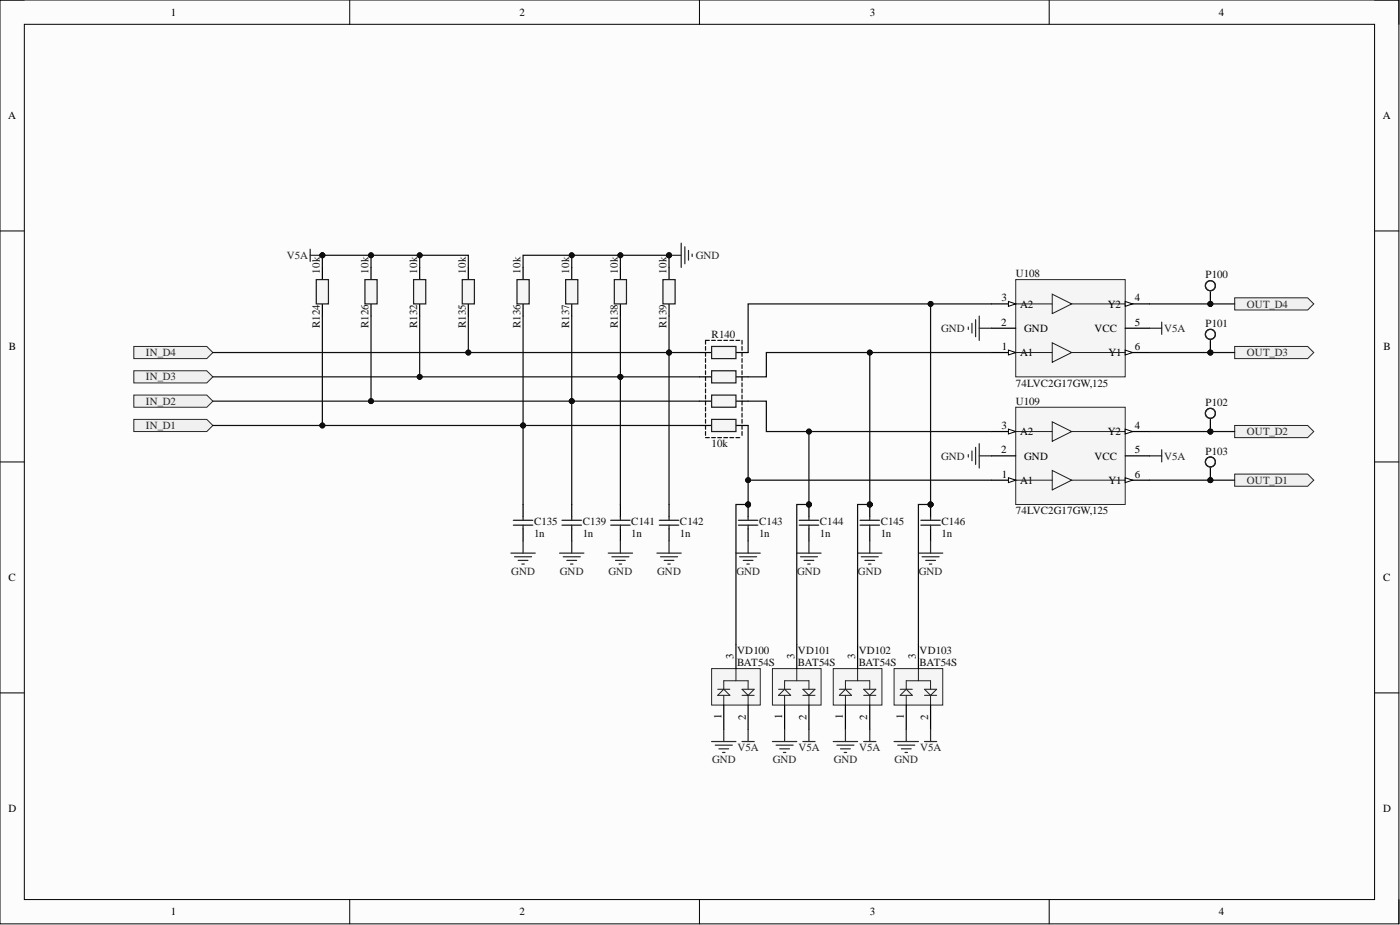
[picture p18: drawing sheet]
<svg xmlns="http://www.w3.org/2000/svg" width="292mm" height="193mm" viewBox="0 0 292 193" stroke-linecap="round" stroke-linejoin="round" font-family="sans-serif">
<defs><g id="words">
<g font-size="2.3">
<text x="35.6" y="3.3">1</text>
<text x="108.4" y="3.3">2</text>
<text x="181.5" y="3.3">3</text>
<text x="254.3" y="3.3">4</text>
<text x="1.7" y="24.9">A</text>
<text x="288.5" y="24.9">A</text>
<text x="209" y="62.9">3</text>
<text x="212.9" y="64.2">A2</text>
<text x="231.1" y="64.2">Y2</text>
<text x="236.8" y="62.9">4</text>
<text x="208.9" y="68">2</text>
<text x="213.7" y="69.2">GND</text>
<text x="228.3" y="69.2">VCC</text>
<text x="236.8" y="68">5</text>
<text x="1.9" y="73">B</text>
<text x="209" y="73">1</text>
<text x="212.9" y="74.3">A1</text>
<text x="231.3" y="74.3">Y1</text>
<text x="236.8" y="73">6</text>
<text x="288.7" y="73">B</text>
<text x="209" y="89.5">3</text>
<text x="236.8" y="89.5">4</text>
<text x="208.9" y="94.6">2</text>
<text x="212.9" y="90.8">A2</text>
<text x="213.7" y="95.9">GND</text>
<text x="228.3" y="95.9">VCC</text>
<text x="231.1" y="90.8">Y2</text>
<text x="236.8" y="94.6">5</text>
<text x="209" y="99.7">1</text>
<text x="212.9" y="100.9">A1</text>
<text x="231.3" y="100.9">Y1</text>
<text x="236.8" y="99.7">6</text>
<text x="1.8" y="121.2">C</text>
<text x="288.6" y="121.2">C</text>
<text x="153" y="137.5" transform="rotate(-90 153 137.5)">3</text>
<text x="165.7" y="137.5" transform="rotate(-90 165.7 137.5)">3</text>
<text x="178.4" y="137.5" transform="rotate(-90 178.4 137.5)">3</text>
<text x="191.1" y="137.5" transform="rotate(-90 191.1 137.5)">3</text>
<text x="150.5" y="150" transform="rotate(-90 150.5 150)">1</text>
<text x="163.2" y="150" transform="rotate(-90 163.2 150)">1</text>
<text x="175.9" y="150" transform="rotate(-90 175.9 150)">1</text>
<text x="188.6" y="150" transform="rotate(-90 188.6 150)">1</text>
<text x="155.6" y="150.1" transform="rotate(-90 155.6 150.1)">2</text>
<text x="168.3" y="150.1" transform="rotate(-90 168.3 150.1)">2</text>
<text x="181" y="150.1" transform="rotate(-90 181 150.1)">2</text>
<text x="193.7" y="150.1" transform="rotate(-90 193.7 150.1)">2</text>
<text x="1.8" y="169.4">D</text>
<text x="288.6" y="169.4">D</text>
<text x="35.6" y="191">1</text>
<text x="108.4" y="191">2</text>
<text x="181.5" y="191">3</text>
<text x="254.3" y="191">4</text>
</g>
<g font-size="2.3" fill="#262626">
<text x="59.8" y="54">V5A</text>
<text x="145.2" y="54">GND</text>
<text x="260.1" y="64.2">OUT_D4</text>
<text x="196.4" y="69.2">GND</text>
<text x="242.9" y="69.2">V5A</text>
<text x="30.5" y="74.3">IN_D4</text>
<text x="260.1" y="74.3">OUT_D3</text>
<text x="30.5" y="79.4">IN_D3</text>
<text x="30.5" y="89.5">IN_D1</text>
<text x="30.5" y="84.4">IN_D2</text>
<text x="196.4" y="95.9">GND</text>
<text x="242.9" y="95.9">V5A</text>
<text x="260.1" y="90.8">OUT_D2</text>
<text x="260.1" y="100.9">OUT_D1</text>
<text x="106.7" y="120">GND</text>
<text x="116.8" y="120">GND</text>
<text x="127" y="120">GND</text>
<text x="137.1" y="120">GND</text>
<text x="153.6" y="120">GND</text>
<text x="166.3" y="120">GND</text>
<text x="179" y="120">GND</text>
<text x="191.7" y="120">GND</text>
<text x="148.6" y="159.3">GND</text>
<text x="153.9" y="156.7">V5A</text>
<text x="161.2" y="159.3">GND</text>
<text x="166.6" y="156.7">V5A</text>
<text x="173.9" y="159.3">GND</text>
<text x="179.3" y="156.7">V5A</text>
<text x="186.6" y="159.3">GND</text>
<text x="192" y="156.7">V5A</text>
</g>
<g font-size="2.3" fill="#0e0e0e">
<text x="66.7" y="57.1" transform="rotate(-90 66.7 57.1)">10k</text>
<text x="76.9" y="57.1" transform="rotate(-90 76.9 57.1)">10k</text>
<text x="87.1" y="57.1" transform="rotate(-90 87.1 57.1)">10k</text>
<text x="97.2" y="57.1" transform="rotate(-90 97.2 57.1)">10k</text>
<text x="108.6" y="57.1" transform="rotate(-90 108.6 57.1)">10k</text>
<text x="118.8" y="57.1" transform="rotate(-90 118.8 57.1)">10k</text>
<text x="128.9" y="57.1" transform="rotate(-90 128.9 57.1)">10k</text>
<text x="139.1" y="57.1" transform="rotate(-90 139.1 57.1)">10k</text>
<text x="211.9" y="57.8">U108</text>
<text x="251.5" y="58.1">P100</text>
<text x="66.7" y="68.5" transform="rotate(-90 66.7 68.5)">R124</text>
<text x="76.9" y="68.5" transform="rotate(-90 76.9 68.5)">R126</text>
<text x="87.1" y="68.5" transform="rotate(-90 87.1 68.5)">R132</text>
<text x="97.2" y="68.5" transform="rotate(-90 97.2 68.5)">R135</text>
<text x="108.6" y="68.5" transform="rotate(-90 108.6 68.5)">R136</text>
<text x="118.8" y="68.5" transform="rotate(-90 118.8 68.5)">R137</text>
<text x="128.9" y="68.5" transform="rotate(-90 128.9 68.5)">R138</text>
<text x="139.1" y="68.5" transform="rotate(-90 139.1 68.5)">R139</text>
<text x="148.5" y="70.5">R140</text>
<text x="251.5" y="68.2">P101</text>
<text x="211.9" y="80.6">74LVC2G17GW,125</text>
<text x="211.9" y="84.4">U109</text>
<text x="251.5" y="84.7">P102</text>
<text x="148.5" y="93.3">10k</text>
<text x="251.5" y="94.8">P103</text>
<text x="211.9" y="107.3">74LVC2G17GW,125</text>
<text x="111.4" y="109.6">C135</text>
<text x="111.4" y="112.1">1n</text>
<text x="121.6" y="109.6">C139</text>
<text x="121.6" y="112.1">1n</text>
<text x="131.7" y="109.6">C141</text>
<text x="131.7" y="112.1">1n</text>
<text x="141.9" y="109.6">C142</text>
<text x="141.9" y="112.1">1n</text>
<text x="158.4" y="109.6">C143</text>
<text x="158.4" y="112.1">1n</text>
<text x="171.1" y="109.6">C144</text>
<text x="171.1" y="112.1">1n</text>
<text x="183.8" y="109.6">C145</text>
<text x="183.8" y="112.1">1n</text>
<text x="196.4" y="109.6">C146</text>
<text x="196.4" y="112.1">1n</text>
<text x="153.8" y="136.4">VD100</text>
<text x="166.5" y="136.4">VD101</text>
<text x="179.2" y="136.4">VD102</text>
<text x="191.9" y="136.4">VD103</text>
<text x="153.8" y="139">BAT54S</text>
<text x="166.5" y="139">BAT54S</text>
<text x="179.2" y="139">BAT54S</text>
<text x="191.9" y="139">BAT54S</text>
</g>
</g></defs>
<path d="M0 0h291.9v192.7h-291.9z" fill-rule="evenodd" fill="#fcfcfc"/>
<path d="M0 0h291.9v192.7h-291.9z" fill="none" stroke="#000" stroke-width=".21"/>
<path d="M5.1 5.1h281.7v182.6h-281.7z" fill-rule="evenodd" fill="#fcfcfc"/>
<g fill="none" stroke="#000" stroke-width=".21">
<path d="M0 0h5.1M5.1 5.1h281.7v182.6h-281.7zM73 0v5.1M145.9 0v5.1M218.9 0v5.1M286.8 0h5.1v5.1M0 48.2h5.1M286.8 48.2h5.1M0 96.4h5.1M286.8 96.4h5.1M0 144.6h5.1M286.8 144.6h5.1"/>
<path d="M73 187.7v5M145.9 187.7v5M218.9 187.7v5M291.9 187.7v5"/>
</g>
<path d="M211.9 58.3h22.9v20.3h-22.9z" fill-rule="evenodd" fill="#f5f5f5"/>
<path d="M211.9 58.3h22.9v20.3h-22.9z" fill="none" stroke="#262626" stroke-width=".21"/>
<path d="M206.8 73.5h5.1" fill="none" stroke="#000" stroke-width=".25"/>
<path d="M210.4 73l1.5 .5-1.5 .6z" fill="#fbfbfb"/>
<path d="M210.4 73l1.5 .5-1.5 .6z" fill="none" stroke="#000" stroke-width=".21"/>
<path d="M234.8 73.5h5" fill="none" stroke="#000" stroke-width=".25"/>
<path d="M234.8 73l1.5 .5-1.5 .6z" fill="#fbfbfb"/>
<path d="M234.8 73l1.5 .5-1.5 .6z" fill="none" stroke="#000" stroke-width=".21"/>
<path d="M206.8 63.4h5.1" fill="none" stroke="#000" stroke-width=".25"/>
<path d="M210.4 62.9l1.5 .5-1.5 .5z" fill="#fbfbfb"/>
<path d="M210.4 62.9l1.5 .5-1.5 .5z" fill="none" stroke="#000" stroke-width=".21"/>
<path d="M211.9 73.5h7.6M211.9 63.4h7.6M219.5 71.5l4.1 2-4.1 2.1zM219.5 61.4l4.1 2-4.1 2zM223.3 73.5h11.5M223.3 63.4h12.7" fill="none" stroke="#1c1c1c" stroke-width=".21"/>
<path d="M234.8 68.5h5M234.8 63.4h5" fill="none" stroke="#000" stroke-width=".25"/>
<path d="M234.8 62.9l1.5 .5-1.5 .5z" fill="#fbfbfb"/>
<path d="M234.8 62.9l1.5 .5-1.5 .5z" fill="none" stroke="#000" stroke-width=".21"/>
<path d="M206.8 68.5h5.1" fill="none" stroke="#000" stroke-width=".25"/>
<path d="M211.9 85h22.9v20.2h-22.9z" fill-rule="evenodd" fill="#f5f5f5"/>
<path d="M211.9 85h22.9v20.2h-22.9z" fill="none" stroke="#262626" stroke-width=".21"/>
<path d="M206.8 100.2h5.1" fill="none" stroke="#000" stroke-width=".25"/>
<path d="M210.4 99.7l1.5 .5-1.5 .5z" fill="#fbfbfb"/>
<path d="M210.4 99.7l1.5 .5-1.5 .5z" fill="none" stroke="#000" stroke-width=".21"/>
<path d="M234.8 100.2h5" fill="none" stroke="#000" stroke-width=".25"/>
<path d="M234.8 99.7l1.5 .5-1.5 .5z" fill="#fbfbfb"/>
<path d="M234.8 99.7l1.5 .5-1.5 .5z" fill="none" stroke="#000" stroke-width=".21"/>
<path d="M206.8 90h5.1" fill="none" stroke="#000" stroke-width=".25"/>
<path d="M210.4 89.5l1.5 .5-1.5 .5z" fill="#fbfbfb"/>
<path d="M210.4 89.5l1.5 .5-1.5 .5z" fill="none" stroke="#000" stroke-width=".21"/>
<path d="M211.9 90h7.6M219.5 98.1l4.1 2.1-4.1 2zM219.5 88l4.1 2-4.1 2.1zM223.3 90h12.7M211.9 100.2h7.6M223.3 100.2h11.5" fill="none" stroke="#1c1c1c" stroke-width=".21"/>
<path d="M234.8 95.1h5M234.8 90h5" fill="none" stroke="#000" stroke-width=".25"/>
<path d="M234.8 89.5l1.5 .5-1.5 .5z" fill="#fbfbfb"/>
<path d="M234.8 89.5l1.5 .5-1.5 .5z" fill="none" stroke="#000" stroke-width=".21"/>
<path d="M206.8 95.1h5.1" fill="none" stroke="#000" stroke-width=".25"/>
<path d="M202 68.2v.5M202.8 67.5v2M203.5 66.7v3.5M204.3 65.9v5.1M204.3 68.5h2.5M202 94.8v.6M202.8 94.1v2M203.5 93.3v3.6M204.3 92.6v5M204.3 95.1h2.5" fill="none" stroke="#262626" stroke-width=".25"/>
<circle cx="194.2" cy="105.2" r=".51" fill="#0e0e0e"/>
<circle cx="194.2" cy="105.2" r=".51" fill="none" stroke="#0e0e0e" stroke-width=".21"/>
<path d="M194.2 105.2v2.6" fill="none" stroke="#000" stroke-width=".25"/>
<circle cx="194.2" cy="105.2" r=".51" fill="#0e0e0e"/>
<circle cx="194.2" cy="105.2" r=".51" fill="none" stroke="#0e0e0e" stroke-width=".21"/>
<path d="M194.2 110.3v2.6" fill="none" stroke="#000" stroke-width=".25"/>
<path d="M192.1 109.6h4.1M192.1 108.5h4.1M194.2 107.8v.7M194.2 109.6v.7" fill="none" stroke="#1c1c1c" stroke-width=".25"/>
<circle cx="181.5" cy="105.2" r=".51" fill="#0e0e0e"/>
<circle cx="181.5" cy="105.2" r=".51" fill="none" stroke="#0e0e0e" stroke-width=".21"/>
<path d="M181.5 105.2v2.6" fill="none" stroke="#000" stroke-width=".25"/>
<circle cx="181.5" cy="105.2" r=".51" fill="#0e0e0e"/>
<circle cx="181.5" cy="105.2" r=".51" fill="none" stroke="#0e0e0e" stroke-width=".21"/>
<path d="M181.5 110.3v2.6" fill="none" stroke="#000" stroke-width=".25"/>
<path d="M179.4 109.6h4.1M179.4 108.5h4.1M181.5 107.8v.7M181.5 109.6v.7" fill="none" stroke="#1c1c1c" stroke-width=".25"/>
<circle cx="168.8" cy="105.2" r=".51" fill="#0e0e0e"/>
<circle cx="168.8" cy="105.2" r=".51" fill="none" stroke="#0e0e0e" stroke-width=".21"/>
<path d="M168.8 105.2v2.6M168.8 110.3v2.6" fill="none" stroke="#000" stroke-width=".25"/>
<circle cx="168.8" cy="105.2" r=".51" fill="#0e0e0e"/>
<circle cx="168.8" cy="105.2" r=".51" fill="none" stroke="#0e0e0e" stroke-width=".21"/>
<path d="M166.7 108.5h4.1M166.7 109.6h4.1M168.8 107.8v.7M168.8 109.6v.7" fill="none" stroke="#1c1c1c" stroke-width=".25"/>
<circle cx="156.1" cy="105.2" r=".51" fill="#0e0e0e"/>
<circle cx="156.1" cy="105.2" r=".51" fill="none" stroke="#0e0e0e" stroke-width=".21"/>
<path d="M156.1 105.2v2.6" fill="none" stroke="#000" stroke-width=".25"/>
<circle cx="156.1" cy="105.2" r=".51" fill="#0e0e0e"/>
<circle cx="156.1" cy="105.2" r=".51" fill="none" stroke="#0e0e0e" stroke-width=".21"/>
<path d="M145.9 73.5h2.6M153.6 73.5h2.5M156.1 110.3v2.6" fill="none" stroke="#000" stroke-width=".25"/>
<path d="M154.1 109.6h4M154.1 108.5h4M156.1 107.8v.7M156.1 109.6v.7" fill="none" stroke="#1c1c1c" stroke-width=".25"/>
<g fill="none" stroke="#151515" stroke-width=".25">
<path d="M147.2 71v.8M147.2 72.3v.8M147.2 73.5v.8M147.2 74.8v.8M147.2 76.1v.8M147.2 77.3v.8M147.2 78.6v.8M147.2 79.9v.8M154.8 71v.8M154.8 72.3v.8M154.8 73.5v.8M154.8 74.8v.8"/>
<path d="M154.8 76.1v.8M154.8 77.3v.8M154.8 78.6v.8M154.8 79.9v.8M147.2 81.2v.7M147.2 82.4v.8M147.2 83.7v.8M147.2 85v.7M147.2 86.2v.8M147.2 87.5v.8M147.2 88.8v.8M147.2 90v.8"/>
<path d="M154.8 81.2v.7M154.8 82.4v.8M154.8 83.7v.8M154.8 85v.7M154.8 86.2v.8M154.8 87.5v.8M154.8 88.8v.8M154.8 90v.8"/>
</g>
<path d="M148.5 72.3h5.1v2.5h-5.1z" fill-rule="evenodd" fill="#f5f5f5"/>
<path d="M148.5 72.3h5.1v2.5h-5.1z" fill="none" stroke="#1c1c1c" stroke-width=".25"/>
<path d="M145.9 78.6h2.6M153.6 78.6h2.5" fill="none" stroke="#000" stroke-width=".25"/>
<path d="M148.5 77.3h5.1v2.6h-5.1z" fill-rule="evenodd" fill="#f5f5f5"/>
<path d="M148.5 77.3h5.1v2.6h-5.1z" fill="none" stroke="#1c1c1c" stroke-width=".25"/>
<path d="M145.9 83.7h2.6M153.6 83.7h2.5" fill="none" stroke="#000" stroke-width=".25"/>
<path d="M148.5 82.4h5.1v2.6h-5.1z" fill-rule="evenodd" fill="#f5f5f5"/>
<path d="M148.5 82.4h5.1v2.6h-5.1z" fill="none" stroke="#1c1c1c" stroke-width=".25"/>
<path d="M145.9 88.8h2.6M153.6 88.8h2.5" fill="none" stroke="#000" stroke-width=".25"/>
<path d="M148.5 87.5h5.1v2.5h-5.1z" fill-rule="evenodd" fill="#f5f5f5"/>
<path d="M148.5 87.5h5.1v2.5h-5.1z" fill="none" stroke="#1c1c1c" stroke-width=".25"/>
<path d="M147.2 71h.8M148.5 71h.8M149.7 71h.8M151 71h.8M152.3 71h.8M153.6 71h.7M147.2 91.3h.8M148.5 91.3h.8M149.7 91.3h.8M151 91.3h.8M152.3 91.3h.8M153.6 91.3h.7" fill="none" stroke="#151515" stroke-width=".25"/>
<g fill="none" stroke="#262626" stroke-width=".25">
<path d="M153.6 115.4h5M154.3 116.1h3.6M155.1 116.9h2M155.8 117.7h.5M156.1 112.9v2.5M166.2 115.4h5.1M167 116.1h3.6M167.8 116.9h2M168.5 117.7h.5M168.8 112.9v2.5M178.9 115.4h5.1M179.7 116.1h3.5"/>
<path d="M180.5 116.9h2M181.2 117.7h.5M181.5 112.9v2.5M191.6 115.4h5.1M192.4 116.1h3.5M193.1 116.9h2.1M193.9 117.7h.5M194.2 112.9v2.5"/>
</g>
<path d="M27.9 87.5h15.2l1.3 1.3-1.3 1.2h-15.2z" fill-rule="evenodd" fill="#f0f0f0"/>
<path d="M27.9 87.5h15.2l1.3 1.3-1.3 1.2h-15.2z" fill="none" stroke="#262626" stroke-width=".21"/>
<path d="M27.9 82.4h15.2l1.3 1.3-1.3 1.3h-15.2z" fill-rule="evenodd" fill="#f0f0f0"/>
<path d="M27.9 82.4h15.2l1.3 1.3-1.3 1.3h-15.2z" fill="none" stroke="#262626" stroke-width=".21"/>
<path d="M27.9 77.3h15.2l1.3 1.3-1.3 1.3h-15.2z" fill-rule="evenodd" fill="#f0f0f0"/>
<path d="M27.9 77.3h15.2l1.3 1.3-1.3 1.3h-15.2z" fill="none" stroke="#262626" stroke-width=".21"/>
<path d="M27.9 72.3h15.2l1.3 1.2-1.3 1.3h-15.2z" fill-rule="evenodd" fill="#f0f0f0"/>
<path d="M27.9 72.3h15.2l1.3 1.2-1.3 1.3h-15.2z" fill="none" stroke="#262626" stroke-width=".21"/>
<path d="M257.6 98.9h15.2l1.3 1.3-1.3 1.2h-15.2z" fill-rule="evenodd" fill="#f0f0f0"/>
<path d="M257.6 98.9h15.2l1.3 1.3-1.3 1.2h-15.2z" fill="none" stroke="#262626" stroke-width=".21"/>
<path d="M257.6 88.8h15.2l1.3 1.2-1.3 1.3h-15.2z" fill-rule="evenodd" fill="#f0f0f0"/>
<path d="M257.6 88.8h15.2l1.3 1.2-1.3 1.3h-15.2z" fill="none" stroke="#262626" stroke-width=".21"/>
<path d="M257.6 72.3h15.2l1.3 1.2-1.3 1.3h-15.2z" fill-rule="evenodd" fill="#f0f0f0"/>
<path d="M257.6 72.3h15.2l1.3 1.2-1.3 1.3h-15.2z" fill="none" stroke="#262626" stroke-width=".21"/>
<path d="M257.6 62.1h15.2l1.3 1.3-1.3 1.3h-15.2z" fill-rule="evenodd" fill="#f0f0f0"/>
<path d="M257.6 62.1h15.2l1.3 1.3-1.3 1.3h-15.2z" fill="none" stroke="#262626" stroke-width=".21"/>
<path d="M109.1 55.8v2.5M109.1 63.4v2.5" fill="none" stroke="#000" stroke-width=".25"/>
<path d="M107.9 58.3h2.5v5.1h-2.5z" fill-rule="evenodd" fill="#f5f5f5"/>
<g fill="none" stroke="#1c1c1c" stroke-width=".25">
<path d="M107.9 58.3h2.5v5.1h-2.5zM107.1 109.6h4.1M107.1 108.5h4.1M109.1 107.8v.7M109.1 109.6v.7M117.3 109.6h4M117.3 108.5h4M119.3 107.8v.7M119.3 109.6v.7M127.4 109.6h4.1M127.4 108.5h4.1M129.4 107.8v.7"/>
<path d="M129.4 109.6v.7M137.6 109.6h4M137.6 108.5h4M139.6 107.8v.7M139.6 109.6v.7"/>
</g>
<path d="M109.1 105.2v2.6M109.1 110.3v2.6M119.3 105.2v2.6M119.3 110.3v2.6M129.4 105.2v2.6M129.4 110.3v2.6M139.6 105.2v2.6M139.6 110.3v2.6" fill="none" stroke="#000" stroke-width=".25"/>
<g fill="none" stroke="#262626" stroke-width=".25">
<path d="M106.6 115.4h5.1M107.4 116.1h3.5M108.1 116.9h2M108.9 117.7h.5M109.1 112.9v2.5M116.7 115.4h5.1M117.5 116.1h3.6M118.3 116.9h2M119 117.7h.5M119.3 112.9v2.5M126.9 115.4h5.1M127.7 116.1h3.5"/>
<path d="M128.4 116.9h2.1M129.2 117.7h.5M129.4 112.9v2.5M137.1 115.4h5M137.8 116.1h3.6M138.6 116.9h2M139.3 117.7h.5M139.6 112.9v2.5"/>
</g>
<path d="M148.5 139.5h10.1v7.6h-10.1z" fill-rule="evenodd" fill="#f5f5f5"/>
<path d="M148.5 139.5h10.1v7.6h-10.1z" fill="none" stroke="#262626" stroke-width=".21"/>
<path d="M153.6 139.5v2.5M149.7 145.1l1.3-1.3 1.3 1.3zM149.7 143.8h2.6M151 143.8v-1.8h5.1v1.8M151 145.1v2M154.8 143.8h2.6l-1.3 1.3zM154.8 145.1h2.6M156.1 145.1v2" fill="none" stroke="#1c1c1c" stroke-width=".21"/>
<path d="M153.6 134.4v5.1M151 147.1v5.1M156.1 147.1v5.1" fill="none" stroke="#000" stroke-width=".25"/>
<path d="M148.5 154.7h5.1M149.2 155.5h3.6M150 156.2h2M150.8 157h.5M151 152.2v2.5" fill="none" stroke="#262626" stroke-width=".25"/>
<path d="M161.2 139.5h10.1v7.6h-10.1z" fill-rule="evenodd" fill="#f5f5f5"/>
<path d="M161.2 139.5h10.1v7.6h-10.1z" fill="none" stroke="#262626" stroke-width=".21"/>
<path d="M166.2 139.5v2.5M162.4 145.1l1.3-1.3 1.3 1.3zM162.4 143.8h2.6M163.7 143.8v-1.8h5.1v1.8M163.7 145.1v2M167.5 143.8h2.5l-1.2 1.3zM167.5 145.1h2.5M168.8 145.1v2" fill="none" stroke="#1c1c1c" stroke-width=".21"/>
<path d="M166.2 134.4v5.1M163.7 147.1v5.1M168.8 147.1v5.1" fill="none" stroke="#000" stroke-width=".25"/>
<path d="M161.2 154.7h5M161.9 155.5h3.6M162.7 156.2h2M163.4 157h.6M163.7 152.2v2.5" fill="none" stroke="#262626" stroke-width=".25"/>
<path d="M173.9 139.5h10.1v7.6h-10.1z" fill-rule="evenodd" fill="#f5f5f5"/>
<path d="M173.9 139.5h10.1v7.6h-10.1z" fill="none" stroke="#262626" stroke-width=".21"/>
<path d="M178.9 139.5v2.5M175.1 145.1l1.3-1.3 1.3 1.3zM175.1 143.8h2.6M176.4 143.8v-1.8h5.1v1.8M176.4 145.1v2M180.2 143.8h2.5l-1.2 1.3zM180.2 145.1h2.5M181.5 145.1v2" fill="none" stroke="#1c1c1c" stroke-width=".21"/>
<path d="M178.9 134.4v5.1M176.4 147.1v5.1M181.5 147.1v5.1" fill="none" stroke="#000" stroke-width=".25"/>
<path d="M173.9 154.7h5M174.6 155.5h3.6M175.4 156.2h2M176.1 157h.5M176.4 152.2v2.5" fill="none" stroke="#262626" stroke-width=".25"/>
<path d="M186.5 139.5h10.2v7.6h-10.2z" fill-rule="evenodd" fill="#f5f5f5"/>
<path d="M186.5 139.5h10.2v7.6h-10.2z" fill="none" stroke="#262626" stroke-width=".21"/>
<path d="M191.6 139.5v2.5M187.8 145.1l1.3-1.3 1.3 1.3zM187.8 143.8h2.6M189.1 143.8v-1.8h5.1v1.8M189.1 145.1v2M192.9 143.8h2.5l-1.2 1.3zM192.9 145.1h2.5M194.2 145.1v2" fill="none" stroke="#1c1c1c" stroke-width=".21"/>
<path d="M119.3 55.8v2.5M119.3 63.4v2.5M191.6 134.4v5.1M189.1 147.1v5.1M194.2 147.1v5.1" fill="none" stroke="#000" stroke-width=".25"/>
<path d="M186.5 154.7h5.1M187.3 155.5h3.6M188.1 156.2h2M188.8 157h.5M189.1 152.2v2.5" fill="none" stroke="#262626" stroke-width=".25"/>
<path d="M118 58.3h2.6v5.1h-2.6z" fill-rule="evenodd" fill="#f5f5f5"/>
<path d="M118 58.3h2.6v5.1h-2.6z" fill="none" stroke="#1c1c1c" stroke-width=".25"/>
<path d="M129.4 55.8v2.5M129.4 63.4v2.5" fill="none" stroke="#000" stroke-width=".25"/>
<path d="M128.2 58.3h2.5v5.1h-2.5z" fill-rule="evenodd" fill="#f5f5f5"/>
<path d="M128.2 58.3h2.5v5.1h-2.5z" fill="none" stroke="#1c1c1c" stroke-width=".25"/>
<path d="M139.6 55.8v2.5M139.6 63.4v2.5" fill="none" stroke="#000" stroke-width=".25"/>
<path d="M138.3 58.3h2.6v5.1h-2.6z" fill-rule="evenodd" fill="#f5f5f5"/>
<path d="M138.3 58.3h2.6v5.1h-2.6z" fill="none" stroke="#1c1c1c" stroke-width=".25"/>
<circle cx="252.5" cy="63.4" r=".51" fill="#0e0e0e"/>
<circle cx="252.5" cy="63.4" r=".51" fill="none" stroke="#0e0e0e" stroke-width=".21"/>
<path d="M252.5 60.9v2.5" fill="none" stroke="#000" stroke-width=".25"/>
<circle cx="252.5" cy="63.4" r=".51" fill="#0e0e0e"/>
<circle cx="252.5" cy="63.4" r=".51" fill="none" stroke="#0e0e0e" stroke-width=".21"/>
<circle cx="252.5" cy="59.6" r="1.04" fill="none" stroke="#1c1c1c" stroke-width=".25"/>
<circle cx="252.5" cy="73.5" r=".51" fill="#0e0e0e"/>
<circle cx="252.5" cy="73.5" r=".51" fill="none" stroke="#0e0e0e" stroke-width=".21"/>
<path d="M252.5 71v2.5" fill="none" stroke="#000" stroke-width=".25"/>
<circle cx="252.5" cy="73.5" r=".51" fill="#0e0e0e"/>
<circle cx="252.5" cy="73.5" r=".51" fill="none" stroke="#0e0e0e" stroke-width=".21"/>
<circle cx="252.5" cy="69.7" r="1.04" fill="none" stroke="#1c1c1c" stroke-width=".25"/>
<circle cx="252.5" cy="90" r=".51" fill="#0e0e0e"/>
<circle cx="252.5" cy="90" r=".51" fill="none" stroke="#0e0e0e" stroke-width=".21"/>
<path d="M252.5 87.5v2.5" fill="none" stroke="#000" stroke-width=".25"/>
<circle cx="252.5" cy="90" r=".51" fill="#0e0e0e"/>
<circle cx="252.5" cy="90" r=".51" fill="none" stroke="#0e0e0e" stroke-width=".21"/>
<circle cx="252.5" cy="86.2" r="1.04" fill="none" stroke="#1c1c1c" stroke-width=".25"/>
<circle cx="252.5" cy="100.2" r=".51" fill="#0e0e0e"/>
<circle cx="252.5" cy="100.2" r=".51" fill="none" stroke="#0e0e0e" stroke-width=".21"/>
<path d="M252.5 97.6v2.6" fill="none" stroke="#000" stroke-width=".25"/>
<circle cx="252.5" cy="100.2" r=".51" fill="#0e0e0e"/>
<circle cx="252.5" cy="100.2" r=".51" fill="none" stroke="#0e0e0e" stroke-width=".21"/>
<circle cx="252.5" cy="96.4" r="1.04" fill="none" stroke="#1c1c1c" stroke-width=".25"/>
<path d="M67.3 55.8v2.5M67.3 63.4v2.5" fill="none" stroke="#000" stroke-width=".25"/>
<path d="M66 58.3h2.5v5.1h-2.5z" fill-rule="evenodd" fill="#f5f5f5"/>
<path d="M66 58.3h2.5v5.1h-2.5z" fill="none" stroke="#1c1c1c" stroke-width=".25"/>
<path d="M77.4 55.8v2.5M77.4 63.4v2.5" fill="none" stroke="#000" stroke-width=".25"/>
<path d="M76.1 58.3h2.6v5.1h-2.6z" fill-rule="evenodd" fill="#f5f5f5"/>
<path d="M76.1 58.3h2.6v5.1h-2.6z" fill="none" stroke="#1c1c1c" stroke-width=".25"/>
<path d="M87.6 55.8v2.5M87.6 63.4v2.5" fill="none" stroke="#000" stroke-width=".25"/>
<path d="M86.3 58.3h2.5v5.1h-2.5z" fill-rule="evenodd" fill="#f5f5f5"/>
<path d="M86.3 58.3h2.5v5.1h-2.5z" fill="none" stroke="#1c1c1c" stroke-width=".25"/>
<path d="M97.7 55.8v2.5M97.7 63.4v2.5" fill="none" stroke="#000" stroke-width=".25"/>
<path d="M96.4 58.3h2.6v5.1h-2.6z" fill-rule="evenodd" fill="#f5f5f5"/>
<path d="M96.4 58.3h2.6v5.1h-2.6z" fill="none" stroke="#1c1c1c" stroke-width=".25"/>
<path d="M139.6 53.3h2.5M142.1 50.7v5.1M142.9 51.5v3.5M143.7 52.2v2.1M144.4 53v.5" fill="none" stroke="#262626" stroke-width=".25"/>
<circle cx="139.6" cy="53.3" r=".51" fill="#0e0e0e"/>
<circle cx="139.6" cy="53.3" r=".51" fill="none" stroke="#0e0e0e" stroke-width=".21"/>
<path d="M64.7 52v2.5M64.7 53.3h2.6" fill="none" stroke="#262626" stroke-width=".25"/>
<circle cx="67.3" cy="53.3" r=".51" fill="#0e0e0e"/>
<circle cx="67.3" cy="53.3" r=".51" fill="none" stroke="#0e0e0e" stroke-width=".21"/>
<path d="M156.1 88.8v11.4h50.7" fill="none" stroke="#0e0e0e" stroke-width=".25"/>
<circle cx="156.1" cy="100.2" r=".51" fill="#0e0e0e"/>
<circle cx="156.1" cy="100.2" r=".51" fill="none" stroke="#0e0e0e" stroke-width=".21"/>
<path d="M156.1 100.2v5" fill="none" stroke="#0e0e0e" stroke-width=".25"/>
<circle cx="156.1" cy="105.2" r=".51" fill="#0e0e0e"/>
<circle cx="156.1" cy="105.2" r=".51" fill="none" stroke="#0e0e0e" stroke-width=".21"/>
<circle cx="156.1" cy="100.2" r=".51" fill="#0e0e0e"/>
<circle cx="156.1" cy="100.2" r=".51" fill="none" stroke="#0e0e0e" stroke-width=".21"/>
<path d="M109.1 88.8h36.8" fill="none" stroke="#0e0e0e" stroke-width=".25"/>
<circle cx="109.1" cy="88.8" r=".51" fill="#0e0e0e"/>
<circle cx="109.1" cy="88.8" r=".51" fill="none" stroke="#0e0e0e" stroke-width=".21"/>
<path d="M119.3 83.7v21.5" fill="none" stroke="#0e0e0e" stroke-width=".25"/>
<circle cx="119.3" cy="83.7" r=".51" fill="#0e0e0e"/>
<circle cx="119.3" cy="83.7" r=".51" fill="none" stroke="#0e0e0e" stroke-width=".21"/>
<path d="M129.4 78.6v26.6" fill="none" stroke="#0e0e0e" stroke-width=".25"/>
<circle cx="129.4" cy="78.6" r=".51" fill="#0e0e0e"/>
<circle cx="129.4" cy="78.6" r=".51" fill="none" stroke="#0e0e0e" stroke-width=".21"/>
<path d="M139.6 73.5v31.7" fill="none" stroke="#0e0e0e" stroke-width=".25"/>
<circle cx="139.6" cy="73.5" r=".51" fill="#0e0e0e"/>
<circle cx="139.6" cy="73.5" r=".51" fill="none" stroke="#0e0e0e" stroke-width=".21"/>
<path d="M168.8 90v15.2" fill="none" stroke="#0e0e0e" stroke-width=".25"/>
<circle cx="168.8" cy="105.2" r=".51" fill="#0e0e0e"/>
<circle cx="168.8" cy="105.2" r=".51" fill="none" stroke="#0e0e0e" stroke-width=".21"/>
<circle cx="168.8" cy="90" r=".51" fill="#0e0e0e"/>
<circle cx="168.8" cy="90" r=".51" fill="none" stroke="#0e0e0e" stroke-width=".21"/>
<path d="M181.5 73.5v31.7" fill="none" stroke="#0e0e0e" stroke-width=".25"/>
<circle cx="181.5" cy="105.2" r=".51" fill="#0e0e0e"/>
<circle cx="181.5" cy="105.2" r=".51" fill="none" stroke="#0e0e0e" stroke-width=".21"/>
<circle cx="181.5" cy="73.5" r=".51" fill="#0e0e0e"/>
<circle cx="181.5" cy="73.5" r=".51" fill="none" stroke="#0e0e0e" stroke-width=".21"/>
<path d="M194.2 63.4v41.8" fill="none" stroke="#0e0e0e" stroke-width=".25"/>
<circle cx="194.2" cy="105.2" r=".51" fill="#0e0e0e"/>
<circle cx="194.2" cy="105.2" r=".51" fill="none" stroke="#0e0e0e" stroke-width=".21"/>
<circle cx="194.2" cy="63.4" r=".51" fill="#0e0e0e"/>
<circle cx="194.2" cy="63.4" r=".51" fill="none" stroke="#0e0e0e" stroke-width=".21"/>
<path d="M156.1 105.2h-2.5v29.2" fill="none" stroke="#0e0e0e" stroke-width=".25"/>
<circle cx="156.1" cy="105.2" r=".51" fill="#0e0e0e"/>
<circle cx="156.1" cy="105.2" r=".51" fill="none" stroke="#0e0e0e" stroke-width=".21"/>
<path d="M168.8 105.2h-2.6v29.2" fill="none" stroke="#0e0e0e" stroke-width=".25"/>
<circle cx="168.8" cy="105.2" r=".51" fill="#0e0e0e"/>
<circle cx="168.8" cy="105.2" r=".51" fill="none" stroke="#0e0e0e" stroke-width=".21"/>
<path d="M181.5 105.2h-2.6v29.2" fill="none" stroke="#0e0e0e" stroke-width=".25"/>
<circle cx="181.5" cy="105.2" r=".51" fill="#0e0e0e"/>
<circle cx="181.5" cy="105.2" r=".51" fill="none" stroke="#0e0e0e" stroke-width=".21"/>
<path d="M194.2 105.2h-2.6v29.2" fill="none" stroke="#0e0e0e" stroke-width=".25"/>
<circle cx="194.2" cy="105.2" r=".51" fill="#0e0e0e"/>
<circle cx="194.2" cy="105.2" r=".51" fill="none" stroke="#0e0e0e" stroke-width=".21"/>
<path d="M139.6 65.9v7.6" fill="none" stroke="#0e0e0e" stroke-width=".25"/>
<circle cx="139.6" cy="73.5" r=".51" fill="#0e0e0e"/>
<circle cx="139.6" cy="73.5" r=".51" fill="none" stroke="#0e0e0e" stroke-width=".21"/>
<path d="M129.4 65.9v12.7" fill="none" stroke="#0e0e0e" stroke-width=".25"/>
<circle cx="129.4" cy="78.6" r=".51" fill="#0e0e0e"/>
<circle cx="129.4" cy="78.6" r=".51" fill="none" stroke="#0e0e0e" stroke-width=".21"/>
<path d="M119.3 65.9v17.8" fill="none" stroke="#0e0e0e" stroke-width=".25"/>
<circle cx="119.3" cy="83.7" r=".51" fill="#0e0e0e"/>
<circle cx="119.3" cy="83.7" r=".51" fill="none" stroke="#0e0e0e" stroke-width=".21"/>
<path d="M109.1 88.8v16.4" fill="none" stroke="#0e0e0e" stroke-width=".25"/>
<circle cx="109.1" cy="88.8" r=".51" fill="#0e0e0e"/>
<circle cx="109.1" cy="88.8" r=".51" fill="none" stroke="#0e0e0e" stroke-width=".21"/>
<path d="M119.3 53.3v2.5" fill="none" stroke="#0e0e0e" stroke-width=".25"/>
<circle cx="119.3" cy="53.3" r=".51" fill="#0e0e0e"/>
<circle cx="119.3" cy="53.3" r=".51" fill="none" stroke="#0e0e0e" stroke-width=".21"/>
<path d="M129.4 53.3v2.5" fill="none" stroke="#0e0e0e" stroke-width=".25"/>
<circle cx="129.4" cy="53.3" r=".51" fill="#0e0e0e"/>
<circle cx="129.4" cy="53.3" r=".51" fill="none" stroke="#0e0e0e" stroke-width=".21"/>
<path d="M239.8 63.4h17.8" fill="none" stroke="#0e0e0e" stroke-width=".25"/>
<circle cx="252.5" cy="63.4" r=".51" fill="#0e0e0e"/>
<circle cx="252.5" cy="63.4" r=".51" fill="none" stroke="#0e0e0e" stroke-width=".21"/>
<path d="M239.8 73.5h17.8" fill="none" stroke="#0e0e0e" stroke-width=".25"/>
<circle cx="252.5" cy="73.5" r=".51" fill="#0e0e0e"/>
<circle cx="252.5" cy="73.5" r=".51" fill="none" stroke="#0e0e0e" stroke-width=".21"/>
<path d="M239.8 90h17.8" fill="none" stroke="#0e0e0e" stroke-width=".25"/>
<circle cx="252.5" cy="90" r=".51" fill="#0e0e0e"/>
<circle cx="252.5" cy="90" r=".51" fill="none" stroke="#0e0e0e" stroke-width=".21"/>
<path d="M239.8 100.2h17.8" fill="none" stroke="#0e0e0e" stroke-width=".25"/>
<circle cx="252.5" cy="100.2" r=".51" fill="#0e0e0e"/>
<circle cx="252.5" cy="100.2" r=".51" fill="none" stroke="#0e0e0e" stroke-width=".21"/>
<path d="M97.7 65.9v7.6" fill="none" stroke="#0e0e0e" stroke-width=".25"/>
<circle cx="97.7" cy="73.5" r=".51" fill="#0e0e0e"/>
<circle cx="97.7" cy="73.5" r=".51" fill="none" stroke="#0e0e0e" stroke-width=".21"/>
<path d="M87.6 65.9v12.7" fill="none" stroke="#0e0e0e" stroke-width=".25"/>
<circle cx="87.6" cy="78.6" r=".51" fill="#0e0e0e"/>
<circle cx="87.6" cy="78.6" r=".51" fill="none" stroke="#0e0e0e" stroke-width=".21"/>
<path d="M77.4 65.9v17.8" fill="none" stroke="#0e0e0e" stroke-width=".25"/>
<circle cx="77.4" cy="83.7" r=".51" fill="#0e0e0e"/>
<circle cx="77.4" cy="83.7" r=".51" fill="none" stroke="#0e0e0e" stroke-width=".21"/>
<path d="M67.3 65.9v22.9" fill="none" stroke="#0e0e0e" stroke-width=".25"/>
<circle cx="67.3" cy="88.8" r=".51" fill="#0e0e0e"/>
<circle cx="67.3" cy="88.8" r=".51" fill="none" stroke="#0e0e0e" stroke-width=".21"/>
<path d="M139.6 53.3v2.5" fill="none" stroke="#0e0e0e" stroke-width=".25"/>
<circle cx="139.6" cy="53.3" r=".51" fill="#0e0e0e"/>
<circle cx="139.6" cy="53.3" r=".51" fill="none" stroke="#0e0e0e" stroke-width=".21"/>
<path d="M67.3 53.3v2.5" fill="none" stroke="#0e0e0e" stroke-width=".25"/>
<circle cx="67.3" cy="53.3" r=".51" fill="#0e0e0e"/>
<circle cx="67.3" cy="53.3" r=".51" fill="none" stroke="#0e0e0e" stroke-width=".21"/>
<path d="M77.4 53.3v2.5" fill="none" stroke="#0e0e0e" stroke-width=".25"/>
<circle cx="77.4" cy="53.3" r=".51" fill="#0e0e0e"/>
<circle cx="77.4" cy="53.3" r=".51" fill="none" stroke="#0e0e0e" stroke-width=".21"/>
<path d="M87.6 53.3v2.5" fill="none" stroke="#0e0e0e" stroke-width=".25"/>
<circle cx="87.6" cy="53.3" r=".51" fill="#0e0e0e"/>
<circle cx="87.6" cy="53.3" r=".51" fill="none" stroke="#0e0e0e" stroke-width=".21"/>
<path d="M109.1 65.9v22.9h-64.7" fill="none" stroke="#0e0e0e" stroke-width=".25"/>
<circle cx="67.3" cy="88.8" r=".51" fill="#0e0e0e"/>
<circle cx="67.3" cy="88.8" r=".51" fill="none" stroke="#0e0e0e" stroke-width=".21"/>
<circle cx="109.1" cy="88.8" r=".51" fill="#0e0e0e"/>
<circle cx="109.1" cy="88.8" r=".51" fill="none" stroke="#0e0e0e" stroke-width=".21"/>
<path d="M44.4 83.7h101.5" fill="none" stroke="#0e0e0e" stroke-width=".25"/>
<circle cx="77.4" cy="83.7" r=".51" fill="#0e0e0e"/>
<circle cx="77.4" cy="83.7" r=".51" fill="none" stroke="#0e0e0e" stroke-width=".21"/>
<circle cx="119.3" cy="83.7" r=".51" fill="#0e0e0e"/>
<circle cx="119.3" cy="83.7" r=".51" fill="none" stroke="#0e0e0e" stroke-width=".21"/>
<path d="M44.4 78.6h101.5" fill="none" stroke="#0e0e0e" stroke-width=".25"/>
<circle cx="87.6" cy="78.6" r=".51" fill="#0e0e0e"/>
<circle cx="87.6" cy="78.6" r=".51" fill="none" stroke="#0e0e0e" stroke-width=".21"/>
<circle cx="129.4" cy="78.6" r=".51" fill="#0e0e0e"/>
<circle cx="129.4" cy="78.6" r=".51" fill="none" stroke="#0e0e0e" stroke-width=".21"/>
<path d="M44.4 73.5h101.5" fill="none" stroke="#0e0e0e" stroke-width=".25"/>
<circle cx="97.7" cy="73.5" r=".51" fill="#0e0e0e"/>
<circle cx="97.7" cy="73.5" r=".51" fill="none" stroke="#0e0e0e" stroke-width=".21"/>
<circle cx="139.6" cy="73.5" r=".51" fill="#0e0e0e"/>
<circle cx="139.6" cy="73.5" r=".51" fill="none" stroke="#0e0e0e" stroke-width=".21"/>
<path d="M67.3 53.3h30.4v2.5" fill="none" stroke="#0e0e0e" stroke-width=".25"/>
<circle cx="67.3" cy="53.3" r=".51" fill="#0e0e0e"/>
<circle cx="67.3" cy="53.3" r=".51" fill="none" stroke="#0e0e0e" stroke-width=".21"/>
<circle cx="77.4" cy="53.3" r=".51" fill="#0e0e0e"/>
<circle cx="77.4" cy="53.3" r=".51" fill="none" stroke="#0e0e0e" stroke-width=".21"/>
<circle cx="87.6" cy="53.3" r=".51" fill="#0e0e0e"/>
<circle cx="87.6" cy="53.3" r=".51" fill="none" stroke="#0e0e0e" stroke-width=".21"/>
<path d="M139.6 53.3h-30.5v2.5" fill="none" stroke="#0e0e0e" stroke-width=".25"/>
<circle cx="119.3" cy="53.3" r=".51" fill="#0e0e0e"/>
<circle cx="119.3" cy="53.3" r=".51" fill="none" stroke="#0e0e0e" stroke-width=".21"/>
<circle cx="129.4" cy="53.3" r=".51" fill="#0e0e0e"/>
<circle cx="129.4" cy="53.3" r=".51" fill="none" stroke="#0e0e0e" stroke-width=".21"/>
<circle cx="139.6" cy="53.3" r=".51" fill="#0e0e0e"/>
<circle cx="139.6" cy="53.3" r=".51" fill="none" stroke="#0e0e0e" stroke-width=".21"/>
<path d="M156.1 83.7h3.8v6.3h46.9" fill="none" stroke="#0e0e0e" stroke-width=".25"/>
<circle cx="168.8" cy="90" r=".51" fill="#0e0e0e"/>
<circle cx="168.8" cy="90" r=".51" fill="none" stroke="#0e0e0e" stroke-width=".21"/>
<path d="M206.8 73.5h-46.9v5.1h-3.8" fill="none" stroke="#0e0e0e" stroke-width=".25"/>
<circle cx="181.5" cy="73.5" r=".51" fill="#0e0e0e"/>
<circle cx="181.5" cy="73.5" r=".51" fill="none" stroke="#0e0e0e" stroke-width=".21"/>
<path d="M206.8 63.4h-50.7v10.1" fill="none" stroke="#0e0e0e" stroke-width=".25"/>
<circle cx="194.2" cy="63.4" r=".51" fill="#0e0e0e"/>
<circle cx="194.2" cy="63.4" r=".51" fill="none" stroke="#0e0e0e" stroke-width=".21"/>
<path d="M239.8 68.5h2.6M242.4 67.2v2.5M239.8 95.1h2.6M242.4 93.8v2.6M154.8 154.7h2.6M156.1 152.2v2.5M167.5 154.7h2.5M168.8 152.2v2.5M180.2 154.7h2.5M181.5 152.2v2.5M192.9 154.7h2.5M194.2 152.2v2.5" fill="none" stroke="#262626" stroke-width=".25"/>
<use href="#words"/>
</svg>
